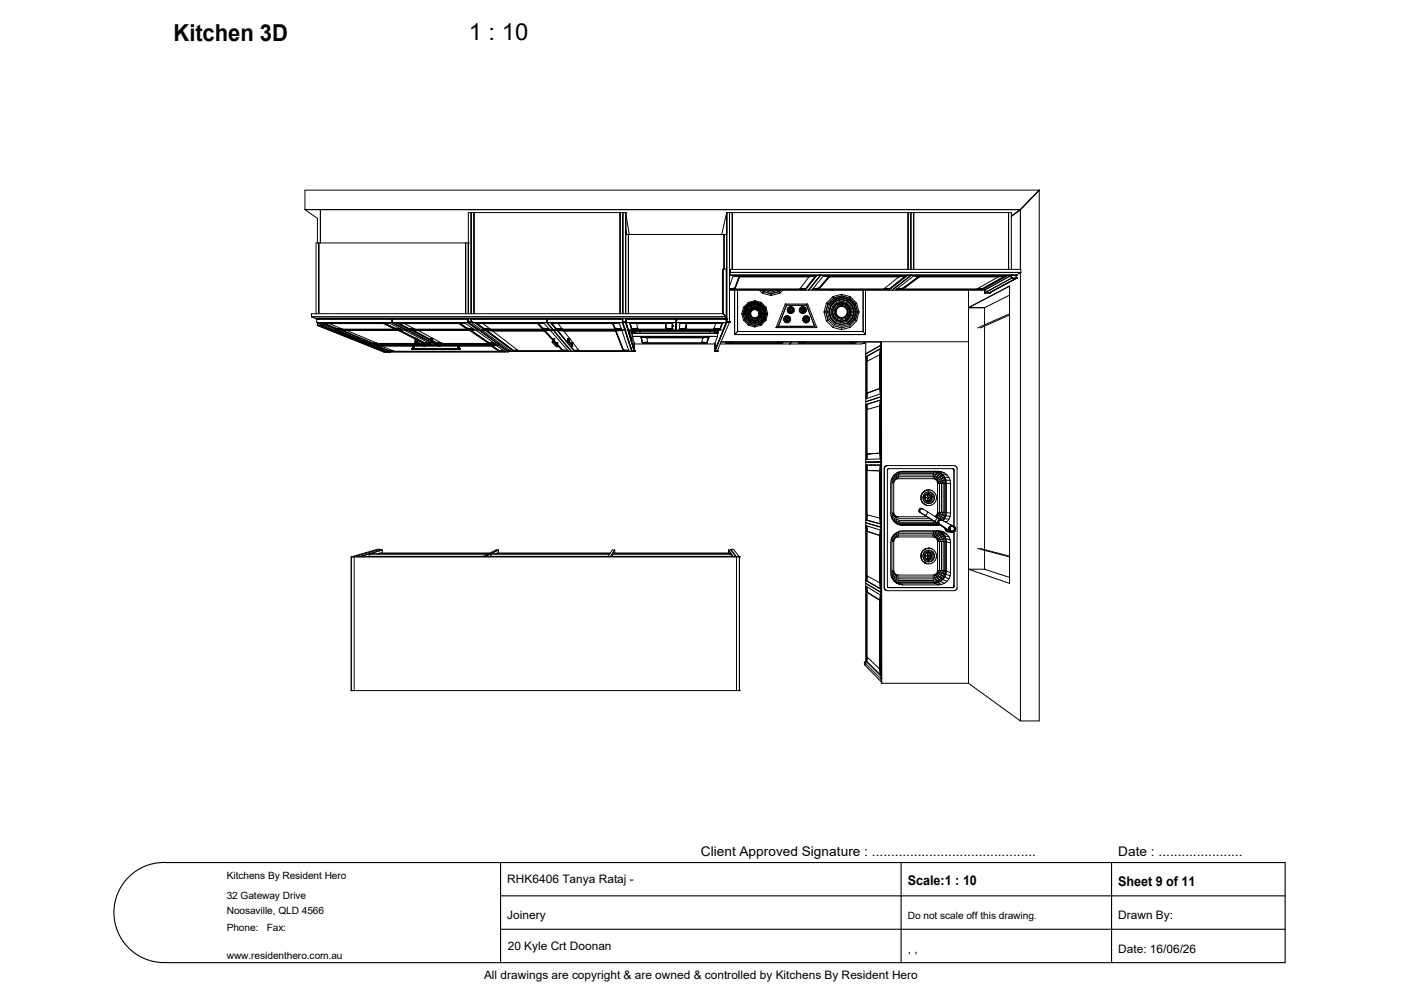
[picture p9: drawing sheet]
<svg xmlns="http://www.w3.org/2000/svg" width="420mm" height="297mm" viewBox="0 0 420 297" stroke-linecap="round" stroke-linejoin="round" font-family="sans-serif">
<defs><g id="words">
<g font-size="7">
<text x="51.9" y="12.2">Kitchen 3D</text>
<text x="140.4" y="12">1 : 10</text>
</g>
<g font-size="4">
<text x="210" y="256.5">Client Approved Signature : ...........................................</text>
<text x="335" y="256.5">Date : ......................</text>
<text x="272" y="265.3">Scale:1 : 10</text>
<text x="335" y="265.5">Sheet 9 of 11</text>
</g>
<g font-size="3.5">
<text x="152" y="264.5">RHK6406 Tanya Rataj -</text>
<text x="152" y="275.5">Joinery</text>
<text x="335" y="275.5">Drawn By:</text>
<text x="152.1" y="284.6">20 Kyle Crt Doonan</text>
<text x="272" y="285.5">, ,</text>
<text x="335" y="285.5">Date: 16/06/26</text>
<text x="145" y="293.5">All drawings are copyright &amp; are owned &amp; controlled by Kitchens By Resident Hero</text>
</g>
<g font-size="3">
<text x="67.9" y="263.5">Kitchens By Resident Hero</text>
<text x="67.9" y="269.5">32 Gateway Drive</text>
<text x="67.9" y="274">Noosaville, QLD 4566</text>
<text x="272" y="275.5">Do not scale off this drawing.</text>
<text x="67.9" y="279">Phone:</text>
<text x="79.9" y="279">Fax:</text>
<text x="67.9" y="287.5">www.residenthero.com.au</text>
</g>
</g></defs>
<path d="M150 258.5v30M269.9 258.5v30M333 258.5v30M38.5 262.9a14.9 14.9 0 0 1 11.5-4.4h335v30h-335a15 15 0 0 1-14.6-8.9 15 15 0 0 1 3.1-16.7zM150 268.5h235M150 278.5h235" fill="none" stroke="#000" stroke-width=".33"/>
<g fill="none" stroke="#000" stroke-width=".3">
<path d="M311.3 57h-219.9v5.8M311.3 57l-5.6 5.8M311.3 57v159.1h-5.6M91.4 62.8l3.7 2.6v7.4M91.4 62.8h214.3M95.5 72.8v21.2M96 62.8v10M139.5 72.8v21.2M140.3 72.8h.1M140.3 72.8h-45.6v21.2M141.1 63.7v30.3M142 63.7v30.3"/>
<path d="M185.7 63.7v30.3M186.6 63.7v30.3M187.4 63.7h.1M187.4 63.7h-47.1v30.3M187.4 63.7v30.3M187.4 68.4l.3 1.9M187.4 63.7l1.1 6.6M187.4 70.3h30.3M188.3 70.3v23.7M216.9 70.3h.1M216.9 70.3v10.3M217.7 63.7h.1"/>
<path d="M217.7 63.7h85.3v17M217.7 63.7v32.8M217.7 63.7l-1.5 6.6M218.5 63.7h.1M218.5 63.7v32.8M219.4 63.7v17M272 63.7h.1M272 63.7v17M272.9 63.7h.1M272.9 63.7v17M273.7 63.7v17M302.1 63.7v17"/>
<path d="M305.7 62.8l-2.7 2M305.7 62.8v17.9M93.3 95l1.4 .5M93.3 95h124.2M94.7 95.5h.1M94.7 95.5l.2 .1M94.9 95.6v1.1M94.9 96.7h22.5M94.9 95.6h22.5M94.9 96.7l5.4 2.2h21.4M95.1 97.5h.1M95.1 96.8v.7"/>
<path d="M95.1 97.5h1.8M95.1 97.5l20 8M95.5 95.5h.1M95.5 95.5l.2 .1M95.7 95.6h.1M95.7 95.6h43.9M95.8 95.6h.1M96 97.5h.1M96 97.1v.4M96 97.5l19.8 8M96.1 96.8l2.5 .2M96.1 96.8l5 2"/>
<path d="M96.1 96.8h20.5M96.2 97.5h.1M96.2 97.2v.3M96.2 97.5l19.8 8M96.7 96.8l4.4 1.8M98.6 96.8v.2M98.6 97l4 1.6M98.6 97h16.4M99.7 95.6h.1M100 95.6h.1M100.5 98.9l10.6 4.3M100.7 98.9l10.4 4.3h14.5"/>
<path d="M100.7 95.6h.1M101.1 98.6v.2M101.1 98.6h1.3M101.1 98.8h19.4M101.6 98.9l10.2 4.2M102.1 98.9l1.8 .1M102.1 98.4l-1 .2M102.2 98.9h.1M102.3 98.9l9.5 4M102.6 98.6l-1.5 .2M102.6 98.6h15.7M103.9 98.9v.1"/>
<path d="M103.9 99h15.5M103.9 99l9.2 3.9M115 96.8v.2M115 97l3.3 1.6M115.1 96.8l3.2 1.6M116.6 96.8l-1.6 .2M116.6 96.8l3.9 2M117.4 95.6v1.1M117.4 95.6l.2 .1M117.4 96.7l4.3 2.2M117.6 96.7h22.5M117.6 96.7l4.3 2.2h21.3"/>
<path d="M118.3 98.6h1.8M118.3 98.4v.2M118.3 98.4l1.7 .1M118.3 98.6l2.2 .2M118.8 96.8h20.4M118.8 96.8l2.4 .2M118.8 96.8l3.8 2M119.3 96.8l3.3 1.8M119.4 98.9v.1M119.4 99l5 2.6M119.6 98.9l5 2.5v.9M120.6 98.9l-1.2 .1"/>
<path d="M121 98.9l8.2 4.2M121.2 97h16.3M121.2 96.8v.2M121.2 97l3 1.6M121.7 98.8v.1M122 98.9l6.9 3.6M122.1 98.9l6.8 3.5M122.6 98.6h1.5M122.6 98.8h19.5M122.6 98.6v.2M123.1 98.9l6 3.1M123.5 98.9l1.8 .1"/>
<path d="M123.6 98.9h.1M123.6 98.9l5.5 2.9M123.9 98.4l-1.3 .2M124.2 98.6h15.7M124.2 98.6l-1.6 .2M125.3 99h15.5M125.3 98.9v.1M125.3 99l7.2 3.9M137.5 96.8v.2M137.5 97l2.4 1.6M137.6 96.8l2.3 1.6M139.2 96.8l-1.7 .2"/>
<path d="M139.2 96.8l2.9 2M139.5 95.5h.1M139.5 95.5l.1 .1M139.6 95.6h.1M139.9 98.4l1.9 .2h-1.9M139.9 98.4v.2M139.9 98.6l2.2 .2M140.1 95.6h-22.5v1.1M140.1 95.6v1.1M140.1 95.6l.2 .2M140.1 96.7l3.1 2.2M140.3 95.5h.1"/>
<path d="M140.3 95.5v1h.8M140.3 96.5h.8M140.3 96.5l12.1 8.7M140.8 98.9v.1M140.8 99l5.7 3.9M140.9 98.9l5.6 3.8M141.1 95.5h.1M141.1 96.5h.1M141.1 95.5v1M141.1 95.5l.2 .1M141.1 96.5l.1 .1M141.2 96.7h22.6"/>
<path d="M141.2 96.7l11.9 8.6h36.1M142 95.5l.1 .1M142 98.9l-1.2 .1M142.1 95.6h43.7M142.1 95.6h.1M142.2 95.6h.1M142.4 96.8h20.5M142.4 96.8l2.7 2M142.4 96.8l2.3 .2M142.5 98.9l5.9 4.2M142.7 96.8l2.4 1.8M143.2 98.6v.3"/>
<path d="M143.2 98.8h.1M143.2 98.6v.2M143.2 98.8l6.2 4.4M144.2 95.6h.1M144.3 98.9h21.4M144.3 98.9h.1M144.5 95.6h.1M144.7 97h16.4M144.7 96.8v.2M144.7 97l2.1 1.6M144.9 95.6h.1M145.1 98.6h1.7"/>
<path d="M145.1 98.8h19.6M145.1 98.6v.2M145.4 99l2.1 .2M145.4 99h19.4M145.4 99l8.4 6.2M145.7 99h.1M145.8 99l8 6M146.6 98.4l-1.5 .2M146.8 98.6h15.8M146.8 98.6l-1.7 .2M147.5 99v.2M147.5 99.2h15.6"/>
<path d="M147.5 99.2l7.8 5.9M161.1 96.8v.2M161.1 97l1.5 1.6M161.1 96.8l1.5 1.6M162.6 98.4l1.9 .2h-1.9M162.6 98.4v.2M162.6 98.6l2.1 .2M162.9 96.8l-1.8 .2M162.9 96.8l1.8 2M163.1 99.2v-.2l2.4 2.6M163.1 99.2l2.4 2.6M163.8 95.6h-22.6v1.1"/>
<path d="M163.8 95.6v1.1M163.8 95.6l.1 .1M163.8 96.7l7.4 8.6M163.9 96.7h22.6M163.9 96.7l1.9 2.2M164.8 99l-1.7 .2M164.8 99l5.5 6.2M165 96.8h20.5M165 96.8l1.7 2M165 96.8l2.2 .2M165.2 96.8l1.5 1.8M165.7 98.9h.1"/>
<path d="M165.7 98.8v.1M165.8 98.9h21.4M165.8 98.9h.1M166.7 98.6h1.7M166.7 98.8h19.5M166.7 98.6v.2M166.8 99h19.5M166.8 99l2.1 .2M166.8 99l5.2 6.2M167 99l5 6M167.2 97h16.4M167.2 96.8v.2"/>
<path d="M167.2 97l1.2 1.6M168.3 98.4l-1.6 .2M168.4 98.6h15.8M168.4 98.6l-1.7 .2M168.9 99.2h15.5M168.9 99v.2M168.9 99.2l4.6 5.9M183.6 97v-.2l.6 1.6M183.6 97l.6 1.6M184.2 98.4l1.9 .2h-1.9M184.2 98.4v.2M184.2 98.6l2 .2"/>
<path d="M184.4 99.2v-.2l2.3 5.9M184.4 99.2l2.3 5.9M185.5 96.8l-1.9 .2M185.5 96.8l.7 2M185.7 95.5h.1M185.7 95.5l.1 .1M185.8 95.6h.1M186.3 99l-1.9 .2M186.3 99l2.1 6.2M186.5 95.6h-22.6v1.1M186.5 95.6v1.1M186.5 95.6l.1 .4"/>
<path d="M186.5 96.7l2.7 8.6M186.6 96.5h.1M186.6 96.5h.8M186.6 95.5v1M186.6 96.5l2.7 8.7M186.7 97.4h.1M186.7 97.4v.1M186.9 97.9h.1M187.2 98.9h.1M187.2 98.5v.4M187.4 95.5h.1M187.4 96.5h.1"/>
<path d="M187.4 95.5v1M187.4 95.5l.2 .7M187.4 96.5l2.6 8.7M187.6 96.7h14.9l-.2 2.2h-14zM187.6 96.7v.5M188.3 95.5h.1M188.3 95.5v.1M188.3 95.6h28.5M188.3 95.6h.1M188.5 95.6h.1M188.6 98.9l.1 1.8M188.7 96.8h12.7"/>
<path d="M188.7 96.8l.5 2M188.7 96.8l2 .2M188.7 96.8h.1M188.7 96.8l.5 1.8M188.8 97.2l.1 .3M188.9 97.7h.1M188.9 97.8h.1M189.2 98.6h1.9M189.2 98.8h12.2M189.2 98.6v.2M189.3 98.9v4M189.4 99.3l-.1-.2h25.8l-.1 .2"/>
<path d="M189.4 99.3v.4M189.4 99.3h25.6M189.4 100v.2M189.4 100h.1M190 98.9v.9M190 99.7h-.7l.1 .3M190 99.8l.1 .1M190 99.7l.1 .2M190.1 99.3h.1M190.1 99.1v.8M190.2 99.7h.1M190.2 99.3v.4"/>
<path d="M190.2 99.7l.1 .1M190.7 97h8.7M190.7 96.8v.2M190.7 97l.4 1.6M191 98.4l-1.8 .2M191.1 98.6h8.4M191.1 98.6l-1.9 .2M191.7 99.3v.2M191.8 99.3v.2M199.4 97h.1M199.4 96.8v.2M199.4 97l.1 1.6"/>
<path d="M199.4 97l.1 1.4M199.5 98.4h.1M199.5 98.6h1.9M199.5 98.4v.2M199.5 98.4l1.9 .2M199.5 98.6l1.9 .2M201.4 98.6h.1M201.4 98.6v.2M201.4 98.3h.1M201.4 97.7h.1M201.4 97.8h.1M201.4 96.8h.1"/>
<path d="M201.4 96.8l-2 .2M201.4 96.8v1.8M201.4 96.8v2M202.4 98.3h.2M202.4 97.7h.2M202.4 97.8h.2M202.5 96.7v-1.1h-14.9v1.5M202.5 96.5h.2M202.5 96.6h.2M202.5 95.7h.2M202.5 95.8h.2M202.5 95.9h.2"/>
<path d="M202.5 97.9v1M202.7 95.7h.1M202.7 95.8h.1M202.7 95.9h.1M202.7 95.6v1.1h14.8M202.7 95.6h14.8v1.1M202.7 95.6l-.2 3.3M203.5 98.8h.1M203.5 98.8h12.2M203.7 96.8h12.8M203.7 96.8l-.2 2M203.7 96.8l2 .2"/>
<path d="M205.4 98.4h.1M205.4 98.4l-1.9 .2h2M205.4 98.6h8.4M205.4 98.6l-1.9 .2M205.4 98.4v.2M205.5 98.3h.1M205.5 97.8h.1M205.5 97.7h.1M205.6 97h.1M205.6 97l-.2 1.4M205.7 97h8.7M205.7 97l-.3 1.6"/>
<path d="M205.7 96.8v.2M212.5 99.3v.2M212.6 99.3v.2M212.7 99.3v.2M213.8 98.6h1.9M213.8 98.6l1.9 .2M213.9 98.4l1.8 .2M214.1 99.5v.4M214.1 99.7h.1M214.1 99.5h-23.8v.4M214.1 99.3v.6M214.3 99.3v.6"/>
<path d="M214.3 99.9h.1M214.3 99.8v.1M214.4 99.7h.1M214.4 99.7h.7M214.4 96.8v.2M214.4 98.9l-.1 1M214.4 97l-.6 1.6M214.4 99.8l-.1 .1M215 100h.1M215 99.3h.1M215 100v.1M215 99.3v.4"/>
<path d="M215.1 98.9v.9M215.1 99.8l-.1 .2M215.7 98.6v.2M216.3 96.8h.1M216.3 96.8l-.6 1.8M216.5 96.8l-.8 2M216.5 96.8l-2.1 .2M216.5 95.6h.1M216.6 94h-123.3v1M216.6 80.6l-.2 .8v12.6M216.6 80.6h.9v14.4M216.6 80.6v13.4"/>
<path d="M216.6 94l.9 1M216.8 95.6h.1M216.9 95.5h.1M216.9 95.5l-.1 .1M217.3 95.5h.1M217.5 96.7l-.9 2.2h-14.1M217.5 95l-.2 .5M217.7 95.5h.1M217.7 96.5h.1M217.7 95.5h-123M217.7 96.5h.8M217.7 95.5l-.2 .5"/>
<path d="M217.7 96.5l-3.5 8.7M217.7 96.5l-3.5 8.6M218.5 81.4h.1M218.5 81.3h.1M218.5 96.5h.1M218.5 96.5l-2.5 5.9M218.6 82.5l-.1 .4M218.6 82.4v.1M218.6 82.5h27.1M218.8 80.7v1M218.8 80.7l-.3 .8M218.8 81.7l-.3 .7h86l1.2-.7"/>
<path d="M218.8 80.7h87v1M218.8 81.7h87M219.6 82.7l1.9 .2M219.6 82.7l-1.1 3.1M219.6 82.7h25M220.1 87v13.3M220.1 86.4v.2M220.1 86.4l-1.6 .2h22.8M220.1 86.6l-1.6 .2h22.8M220.9 87v12.4M220.9 99.4l-.8 .9M220.9 99.4h37.7"/>
<path d="M221.4 82.7h.1M221.5 82.7v.2M221.5 82.7l-1.4 3.7M221.5 82.9l-1.4 3.7M221.5 82.9h20.9M222.2 94l.6 2M222.6 94h-.4M222.6 94l.5 1.8M222.8 92.1l.3 .1M222.8 92.1l-.6 1.9M222.8 96l1.4 1.4M223 94h.1"/>
<path d="M223 94a3.2 3.2 0 0 0 4.7 2.8M223.1 92.2l-.5 1.8M223.1 95.8l-.3 .2M223.1 95.8l1.3 1.3M223.3 94h.1M223.3 94l.4 1.4M223.4 92.4h.1M223.4 92.4l-.4 1.6M223.4 94l.4 1.4M223.7 95.4h.1M223.7 92.6h.1M223.7 92.6l-.4 1.4"/>
<path d="M223.7 95.4l1 1.1M223.8 92.6l-.4 1.4M223.8 95.4h-.1M223.8 95.4l1 1M224 94h.1M224 94l.3 1.1M224.1 94l.3 1M224.2 90.6l-1.4 1.5M224.2 90.6l.2 .3M224.2 97.4l1.9 .6M224.3 95.1h.1M224.3 93h.1"/>
<path d="M224.3 93l-.3 1M224.3 95.1l.8 .8M224.4 90.9l-1.3 1.3M224.4 97.1l1.7 .5M224.4 97.1l-.2 .3M224.4 93l-.3 1M224.4 95l-.1 .1M224.4 95l.7 .8M224.5 91.3h.1M224.5 91.3l-1.1 1.1M224.7 94h.2M224.7 91.6h.1"/>
<path d="M224.7 91.6l-1 1M224.7 94l.2 .7M224.7 96.5l1.4 .4M224.8 91.6l-1 1M224.8 96.4l-.1 .1M224.8 96.4l1.3 .4M224.9 94l.1 .7M224.9 93.3l-.2 .7M224.9 93.3l.1 .1M224.9 94.7l.5 .6M225 93.4l-.1 .6M225 94.7h-.1"/>
<path d="M225 94.7l.5 .4M225.1 92.2l-.8 .8M225.1 92.2h.1M225.1 95.9l1 .3M225.1 92.2l-.7 .8M225.1 95.8v.1M225.1 95.8l1 .3M225.4 92.8l-.5 .5M225.4 92.8l.1 .1M225.4 95.3l.7 .1M225.5 92.9l-.5 .5M225.5 95.1l-.1 .2"/>
<path d="M225.5 95.1l.6 .2M226.1 90.1l-1.9 .5M226.1 90.5l-1.7 .4M226.1 90.8l-1.6 .5M226.1 90.1v.4M226.1 90.8h.1M226.1 91.2v.1M226.1 91.9v.1M226.1 92.6v.1M226.1 95.3v.1M226.1 96.1v.1M226.1 96.8v.1"/>
<path d="M226.1 97.6v.4M226.1 90.1l1.9 .5M226.1 90.5l1.8 .4M226.1 90.8l1.6 .5M226.1 91.2l1.4 .4M226.1 91.2l-1.4 .4M226.1 91.3l1.4 .3M226.1 91.3l-1.3 .3M226.1 91.9l1 .3M226.1 91.9l-1 .3M226.1 92l1 .2M226.1 92l-1 .2"/>
<path d="M226.1 92.6l.7 .2M226.1 92.6l-.7 .2M226.1 92.7l.6 .2M226.1 92.7l-.6 .2M226.7 92.9l.5 .5M226.7 95.1l-.6 .2M226.7 95.1l.1 .2M226.8 92.8l-.1 .1M226.8 92.8l.5 .5M226.8 95.3l-.7 .1M227 92.5h.1M227 92.5l-.9-.3-.9 .3-.6 .6"/>
<path d="M227 92.5l.6 .6M227.1 92.2l.8 .8M227.1 95.8l-1 .3M227.1 95.8v.1M227.1 92.2h.1M227.1 95.9l-1 .3M227.2 93.4l.2 .6M227.2 94.7l-.5 .4M227.2 94.7h.1M227.3 93.3l.2 .7M227.3 93.3l-.1 .1M227.3 94.7l-.5 .6"/>
<path d="M227.4 94h.1M227.4 94l-.2 .7M227.5 87l.9 .9M227.5 91.6l1 1M227.5 96.4l-1.4 .4M227.5 96.4v.1M227.5 91.6h.1M227.5 94l-.2 .7M227.5 96.5l-1.4 .4M227.6 93.2a1.69 1.69 0 0 0-2.6-.5 1.69 1.69 0 0 0 0 2.6 1.69 1.69 0 0 0 2.6-.4M227.6 93.2l.2 .8-.2 .9M227.6 93.1h.1"/>
<path d="M227.6 93.1l.3 .9M227.7 91.3h.1M227.7 96.8h.1M227.7 91.3l1.1 1.1M227.9 90.9h.1M227.9 94h.1M227.9 90.9l1.3 1.3M227.9 93l.2 1M227.9 95l-.8 .8M227.9 95v.1M227.9 94l-.3 .9M227.9 97.1l-1.8 .5"/>
<path d="M227.9 97.1l.1 .3M227.9 93h.1M227.9 93l.3 1M227.9 95.1l-.8 .8M228 90.6l-.1 .3M228 90.6l1.5 1.5M228 97.4l-1.9 .6M228.1 94h.1M228.1 94l-.2 1M228.2 87l.4 .4M228.2 94l-.3 1.1M228.4 87.9l2.6 .7"/>
<path d="M228.5 92.6l.3 1.4M228.5 95.4h.1M228.5 95.4l-1 1M228.5 92.6h.1M228.5 92.6l.4 1.4M228.5 95.4l-1 1.1M228.6 87.4l-.2 .5M228.6 87.4l2.4 .6M228.8 94h.1M228.8 94l-.3 1.4M228.8 92.4h.1M228.8 95.6h.1"/>
<path d="M228.8 95.6l-1.1 1.2M228.8 87h.1M228.8 92.4l.5 1.6M228.9 87l2.1 .6 2.1-.6M228.9 94l-.4 1.4M229.2 92.2h.1M229.2 95.8l-1.3 1.3M229.2 92.2l.4 1.8M229.2 95.8l.3 .2M229.3 94h.1M229.3 94l-.5 1.6M229.5 96l-1.5 1.4"/>
<path d="M229.5 92.1l-.3 .1M229.5 92.1l.5 1.9M229.6 94h.1M229.6 94h.4M229.6 94l-.4 1.8M230 94l-.5 2M230.5 87l.5 .1M231 87v.1M231 88v.6M231.5 87l-.5 .1M232.5 98.2h12.2M233.1 87h.1"/>
<path d="M233.2 97.8h10.8M233.2 97.8l-.7 .4M233.4 87.4l-2.4 .6M233.4 87.4l.2 .5M233.6 87.9l-2.6 .7M233.8 87l-.4 .4M234.5 87l-.9 .9M234.8 95.4l.4 .1M234.8 95.4v.6M234.8 96l.2 .4M235 94.9l.4 .3M235 94.9l-.2 .5"/>
<path d="M235 96.4l.5 .3M235.2 95.8l-.4 .2M235.2 95.5h.1M235.2 95.8h.1M235.2 91.1l.4 .4M235.2 91.1h6.7M235.2 91.1l-2.7 7.1M235.2 95.8l.2 .3M235.2 95.5v.3M235.4 95.2h.1M235.4 96.1l.3 .1M235.4 96.1l-.4 .3"/>
<path d="M235.4 96.1h.1M235.4 95.2l-.2 .3M235.5 96.7h.6M235.5 94.6l.2 .4M235.5 94.6l-.5 .3M235.5 94.6h.6M235.6 91.5h6M235.6 91.5l-2.4 6.3M235.6 96.2l.1 .1M235.7 95l-.3 .2M235.7 95l.3 .1M235.7 95v1.3"/>
<path d="M235.7 96.3l-.2 .4M235.7 96.2h.3M235.7 95h.1M235.7 95.1h.1M235.7 95.1v1.1h.3M235.9 92.6l.4 .1M235.9 92.6v.6M235.9 93.2l.2 .5M236 96.2l.1 .5M236 95v.1M236 95.1v1.1M236 96.2h-.1"/>
<path d="M236 95.1l.4 .4M236.1 94.6l.4 .3M236.1 94.6l-.1 .4M236.1 92.2l.3 .3M236.1 92.2l-.2 .4M236.1 93.7l.5 .3M236.2 96.1h.1M236.2 96.1l-.2 .1M236.2 96.1l.3 .3M236.3 95.2h.1M236.3 96.1h.1M236.3 96.1l-.3 .1"/>
<path d="M236.3 93.1l-.4 .1M236.3 92.7v.4M236.3 92.7h.1M236.3 93.1l.2 .2M236.3 93.1h.1M236.4 95.8l.4 .2M236.4 95.5h.1M236.4 95.5l-.1 .6M236.5 92.5h.1M236.5 93.3h.1M236.5 92.5l-.2 .2M236.5 93.3l.2 .2"/>
<path d="M236.5 93.3l-.4 .4M236.5 94.9l.3 .5M236.5 94.9l-.2 .3M236.5 96.4l-.4 .3M236.6 94h.6M236.6 91.9l.1 .4M236.6 91.9h.6M236.6 91.9l-.5 .3M236.7 93.5h.1M236.7 92.3h.1M236.7 93.5h.3M236.7 93.5l-.1 .5"/>
<path d="M236.7 92.3l-.2 .2M236.7 93.5h.4M236.8 92.3h.1M236.8 92.3v1.1h.3M236.8 92.3v.1M236.8 92.3h.3v1.1M236.8 95.4v.6M236.8 95.4l-.4 .1M236.8 96l-.3 .4M237.1 93.5h.1M237.1 93.4h-.1M237.1 93.5l.1 .5"/>
<path d="M237.2 91.9l-.1 .4 .2 .2M237.2 91.9l.4 .3M237.3 93.3l.3 .4M237.3 92.5h.1M237.3 93.3h.1M237.3 92.5l.2 .2M237.3 93.3l-.2 .2M237.5 92.7h.1M237.5 93.1h.1M237.5 92.7v.4M237.5 93.1l-.2 .2M237.5 93.1l.4 .1"/>
<path d="M237.6 92.2l.3 .4M237.6 92.2l-.3 .3M237.6 93.7l-.4 .3M237.9 92.6l-.4 .1M237.9 92.6v.6M237.9 93.2l-.3 .5M239.5 92.6l.4 .1M239.5 92.6v.6M239.5 93.2l.2 .5M239.7 92.2l.4 .3M239.7 92.2l-.2 .4M239.7 93.7l.5 .2"/>
<path d="M239.8 86.4l1.5 .2M239.9 93.1h.1M239.9 93.1l-.4 .1M239.9 92.7v.4M239.9 92.7h.1M239.9 93.1l.2 .2M240.1 92.5h.1M240.1 93.3l-.4 .4M240.1 93.3l.3 .2M240.1 93.3h.1M240.2 91.9h.6M240.2 91.9l.2 .4"/>
<path d="M240.2 91.9l-.5 .3M240.2 93.9h.6M240.4 92.3h.1M240.4 93.5h.1M240.4 92.3h.3M240.4 92.3l-.5 .4M240.4 93.5l-.2 .4M240.4 92.3v1.1h.3M240.5 95.4l.4 .1M240.5 95.4v.6M240.5 96l.3 .5M240.7 92.3h.1"/>
<path d="M240.7 92.3v1.1M240.7 92.3l.2 .1M240.7 93.4l.1 .5M240.8 91.9l-.1 .4M240.8 91.9l.4 .3M240.8 94.9l-.3 .5M240.8 94.9l.3 .3M240.8 96.5l.4 .2M240.9 92.4h.1M240.9 93.3h.1M240.9 95.5h.1M240.9 95.8h.1"/>
<path d="M240.9 93.3l-.5 .2M240.9 92.4l.2 .3M240.9 93.3l.3 .4M240.9 95.8l.2 .3M240.9 95.8l-.4 .2M240.9 95.5v.3M241.1 96.1h.1M241.1 95.2h.1M241.1 93.1l.4 .1M241.1 96.1l.3 .2M241.1 96.1l-.3 .4M241.1 92.7h.1"/>
<path d="M241.1 92.7l-.2 .6M241.2 96.7h.6M241.2 94.7h.6M241.2 94.7l.2 .4M241.2 94.7l-.4 .2M241.2 92.2l.3 .4M241.2 92.2l-.3 .2M241.2 93.7l-.4 .2M241.3 86.6v.2M241.3 96.3h.1M241.4 96.3h.1M241.4 95.1h.1"/>
<path d="M241.4 96.3h.3M241.4 95.1l-.5 .4M241.4 95.1v1.1M241.4 96.3l-.2 .4M241.4 96.2h.3M241.4 95.1h.3v1.1M241.4 96.2h.1M241.5 92.6v.6M241.5 92.6l-.4 .1M241.5 93.2l-.3 .5M241.6 91.5l2.4 6.3M241.6 96.2h.1"/>
<path d="M241.7 96.3l.1 .4M241.7 95.1h.1M241.7 96.2h-.1M241.7 95.1l.3 .1M241.8 94.7l.5 .2M241.8 94.7l-.1 .4M241.9 91.1l-.3 .4M241.9 91.1l2.8 7.1M242 95.2h.1M242 96.1h.1M242 95.2l.1 .3M242 96.1l-.3 .2"/>
<path d="M242 96.1l.3 .4M242.1 95.5h.1M242.1 95.8l-.1 .3M242.1 95.5v.4M242.1 95.9l.4 .1M242.3 86.8v.2M242.3 94.9l-.3 .3M242.3 94.9l.2 .5M242.3 96.5l-.5 .2M242.4 82.9l-2.8 3.7 1.7 .2M242.5 82.7l-.1 .2M242.5 95.4l-.4 .1"/>
<path d="M242.5 96l-.2 .5M242.5 95.4v.6M243.3 86.8h23.1M244 97.8l.7 .4M244.3 82.7l-3 3.9M244.4 82.7h-.1M244.6 82.7l-2.2 .2M244.6 82.7l-3.3 4.1M245.3 86.4l-1.8 .2h22.9M245.3 86.4v.2M245.3 86.6l-2 .2M245.7 82.4v.1"/>
<path d="M245.7 82.5l-3.5 4.5h-23.7M245.8 82.5h27M245.8 82.4v.1M245.8 82.5l-3.5 4.5M246.7 82.7h24.9M246.7 82.7l1.8 .2M246.7 82.7l-3.4 4.1M246.9 93.5l.7 2.7M247.4 93.5h-.5M247.4 93.5l.6 2.4M247.6 90.9l.4 .2M247.6 90.9l-.7 2.6"/>
<path d="M247.6 96.2l1.9 1.9M248 91.1l-.6 2.4M248 95.9l-.4 .3M248 95.9l1.8 1.7M248.3 93.5l.5 1.9M248.4 82.7h.1M248.5 93.5h-.2M248.5 93.5l.4 1.8M248.5 82.9h20.8M248.5 82.7v.2M248.5 82.7l-3.2 3.7M248.5 82.9l-3.2 3.7"/>
<path d="M248.8 91.6h.1M248.8 91.6l-.5 1.9M248.8 95.4l1.4 1.4M248.9 91.6l-.4 1.9M248.9 95.3l-.1 .1M248.9 95.3l1.4 1.4M249 87l.3 .1M249.3 93.5l.3 1.4M249.3 87v.1M249.4 93.5h-.1M249.4 93.5l.4 1.4M249.5 88.9l-1.9 2"/>
<path d="M249.5 88.9l.3 .4M249.5 98.1l2.6 .7M249.6 92.1l-.3 1.4M249.6 92.1h.2M249.6 94.9l1.1 1.1M249.7 87l-.4 .1M249.8 89.3l-1.8 1.8M249.8 97.6l2.3 .7M249.8 97.6l-.3 .5M249.8 92.1l-.4 1.4M249.8 94.9h-.2M249.8 94.9l1 1"/>
<path d="M250 89.8a4.3 4.3 0 0 0-1.6 5.8 4.3 4.3 0 0 0 5.8 1.6M250 89.8h.1M250.2 90.2l.1 .1M250.2 90.2l-1.4 1.4M250.2 93.5l.3 1M250.2 96.8l1.9 .5M250.3 90.3l-1.4 1.3M250.3 96.7l-.1 .1M250.3 96.7l1.8 .5M250.4 93.5h-.2M250.4 93.5l.3 .9M250.5 92.5l-.3 1"/>
<path d="M250.5 92.5l.2 .1M250.5 94.5l.7 .7M250.7 92.6l-.3 .9M250.7 94.4l-.2 .1M250.7 94.4l.6 .6M250.7 91l-1.1 1.1M250.7 91l.1 .1M250.7 96l1.4 .4M250.8 91.1l-1 1M250.8 95.9l-.1 .1M250.8 95.9l1.3 .4M250.9 91.4h.1"/>
<path d="M251.2 91.8l-.7 .7M251.2 91.8l.1 .2M251.2 95.2l.9 .2M251.3 92l-.6 .6M251.3 95l-.1 .2M251.3 95l.8 .2M252.1 88.2l-2.6 .7M252.1 88.2v.5M252.1 88.2l2.6 .7M252.1 91.1h.1M252.1 88.7l-2.3 .6M252.1 89.2h.1"/>
<path d="M252.1 89.7v.1M252.1 90.6v.1M252.1 91.6v.2M252.1 95.2v.2M252.1 96.3v.1M252.1 97.2v.1M252.1 88.7l2.4 .6M252.1 89.2l-2.1 .6M252.1 89.7l-1.9 .5M252.1 89.8l-1.8 .5M252.1 90.6l1.4 .4M252.1 90.6l-1.4 .4"/>
<path d="M252.1 90.7l1.4 .4M252.1 90.7l-1.3 .4M252.1 91.1l1.2 .3M252.1 91.1l-1.2 .3M252.1 91.6l1 .2M252.1 91.6l-.9 .2M252.1 89.2l2.1 .6M252.1 89.7l1.9 .5M252.1 89.8l1.9 .5M252.1 91.8l.9 .2M252.1 91.8l-.8 .2M252.1 98.3v.5"/>
<path d="M253 92l.6 .6M253 95l-.9 .2M253 95l.1 .2M253.1 91.8l.6 .7M253.1 91.8l-.1 .2M253.1 95.2l-1 .2M253.3 91.4h.1M253.3 91.4l.9 .9 .3 1.2M253.5 91.1l1 1M253.5 95.9l-1.4 .4M253.5 95.9v.1M253.5 91l1.1 1.1"/>
<path d="M253.5 91v.1M253.5 96l-1.4 .4M253.6 92.6h.1M253.6 92.6l.2 .9M253.6 94.4l.1 .1M253.6 94.4l-.6 .6M253.7 92.5l.3 1M253.7 92.5l-.1 .1M253.7 94.5l-.6 .7M253.8 93.5h.2M253.8 93.5l-.2 .9M254 90.3l1.3 1.3"/>
<path d="M254 96.7v.1M254 96.7l-1.9 .5M254 90.2v.1M254 90.2l1.4 1.4M254 93.5l-.3 1M254 96.8l-1.9 .5M254.2 94.7h.1M254.2 94.7l-.9 .9M254.2 89.8h.1M254.2 97.2h.1M254.2 89.8l1.6 1.5M254.5 92.1l.3 1.4"/>
<path d="M254.5 94.9l-1 1M254.5 94.9h.1M254.5 93.5h.1M254.5 89.3l1.7 1.8M254.5 93.5l-.3 1.2M254.5 97.6l-2.4 .7M254.5 97.6l.2 .5M254.6 92.1h-.1M254.6 92.1l.3 1.4M254.6 94.9l-1.1 1.1M254.7 88.9l-.2 .4M254.7 88.9l1.9 2"/>
<path d="M254.7 98.1l-2.6 .7M254.8 93.5l-.3 1.4M254.8 93.5h.1M254.9 93.5h.1M254.9 93.5l-.3 1.4M255.3 95.3h.1M255.3 91.6l.5 1.9M255.3 95.3l.1 .1M255.3 95.3l-1.3 1.4M255.4 91.6h-.1M255.4 91.6l.5 1.9M255.4 95.4l-1.4 1.4"/>
<path d="M255.8 93.5h.1M255.8 93.5l-.5 1.8M255.8 91.3v.1M255.8 91.3l.6 2.2M255.8 95.6l-1.6 1.6M255.8 95.6v.1M255.9 93.5l-.5 1.9M256.2 91.1l.7 2.4M256.2 95.9l.4 .3M256.2 95.9l-1.7 1.7M256.4 93.5l-.6 2.1M256.4 93.5h.1"/>
<path d="M256.6 90.9l-.4 .2M256.6 90.9l.7 2.6M256.6 96.2l-1.9 1.9M256.9 93.5h.4M256.9 93.5l-.7 2.4M257.3 93.5l-.7 2.7M258.6 87v12.4M258.6 99.4l.7 .9M259.3 87v13.3M265.1 86.4l1.3 .2M266.4 86.6v.2M267.3 86.9v.1"/>
<path d="M268.4 86.8h25.8M269.3 82.9l-4.5 3.7 1.6 .2M269.4 82.7l-.1 .2M270.5 86.4l-1.8 .2h25.5M270.5 86.6l-2.1 .2M270.5 86.4v.2M271.3 82.7l-4.9 3.9M271.6 82.7l-5.2 4.1M271.6 82.7l-2.3 .2M272.8 82.5l-5.6 4.5h-24.9M272.8 82.4v.1M272.9 82.5h30"/>
<path d="M272.9 82.4v.1M272.9 82.5l-5.6 4.5M273.8 82.7h27.8M273.8 82.7l1.6 .2M273.8 82.7l-5.4 4.1M275.4 82.7h.1M275.4 82.9h23.7M275.4 82.7v.2M275.4 82.7l-4.9 3.7M275.4 82.9l-4.9 3.7M290.1 87v117.8M293 86.4l1.2 .2"/>
<path d="M294.2 86.6v.2M294.9 92.2h-4.8l12.3-6.5v89.1l-12.3-4.2h4.8M294.9 92.2v5.2M294.9 97.7v67M295 87.7h.1M295 86.9h.1M295 87.7h1.4M295 86.9v.8M296.4 87.7h.1M299.1 82.9l-6.4 3.7 1.5 .2M299.2 82.7l-.1 .2M301.2 82.7l-7 3.9"/>
<path d="M301.6 82.7l-2.5 .2M301.6 82.7l-7.4 4.1M302.4 88.5l-7.5 3.7M302.4 94.4l-8.7 3.9M302.4 94l-9.5 4.3M302.9 82.5l-8 4.5h-27.6M302.9 82.4v.2M302.9 82.5h.1M303 82.5h.1M303 83.4h.1M303 82.5v.9M303 82.5h1.5"/>
<path d="M303 83.4h1.5M303 83.4l-8 4.3M304.5 82.5h.1M304.5 83.4h.1M304.5 83.4l-8.1 4.3M304.5 82.5v.9M305.7 81.7v134.4M305.8 81.7h-.1M111.1 103.2v.3M111.1 103.5h15.1M111.1 103.5l5 2h36.1M111.8 102.9v.2"/>
<path d="M111.8 102.9h1.2M111.8 103.1h13.6M112.2 103.5l2 .2M112.2 103.5l4.5 1.9M112.2 103.5h14.2M112.7 103.5l4 1.7M112.7 102.8l-.9 .1M113.1 102.9h12M113.1 102.9l-1.3 .2M114.2 103.5v.2M114.2 103.7l3.8 1.6M115.1 105.5h.1"/>
<path d="M115.1 105.5h1.6M115.8 105.5h.1M116 105.5h.1M116.6 105.5h.1M116.7 105.5h.1M116.7 105.2v.2M116.7 105.2h1.1M116.7 105.4h34.6M117.6 105.1l-.9 .1M118 105.3l-1.3 .1M118 105.3h31.5M123.3 104.7h14.6"/>
<path d="M123.3 104.7h14.5M123.6 103.6h.1M123.6 103.6v.8M123.7 103.6h.1M123.7 103.6l-9.5 .1M123.7 103.6v.8M123.8 103.6h.1M123.8 103.6v.8M123.8 103.6h-.1M123.8 103.6l2.8 .1M123.9 103.6h.1M123.9 103.6v.8"/>
<path d="M124.3 102.5h.5M124.3 102.5l2.5 1.3h.5M124.4 101.4h.1M124.4 101.6h.1M124.4 101.4v.9M124.5 101.4h.3M124.5 101.4h.1M124.5 101.4v.9M124.7 101.4v.9M124.7 101.4h.1M124.8 102.3h.1M124.8 101.4v.9"/>
<path d="M124.8 102.3v.2M124.8 102.3h-.5v.2M124.8 102.3l2.5 1.2v.3M124.8 101.8l2 1zM124.8 101.5l2.2 1.2M124.8 102.5l2.5 1.3M126.2 102.9h.6M126.5 103.1h.3M126.7 103.2h.1M126.8 102.7v.5M126.9 102.7h.1M126.9 102.7v.6"/>
<path d="M127 102.7h.1M127 102.7v.6M127.1 102.7h.1M127.1 102.7v.7M127.1 102.7l.1 .7M127.2 102.7h-.4v.5M127.2 102.9h1.5M127.2 103.1h2M127.2 103.2h2.9M127.2 102.7l1.5 .1M127.2 103l2 .1M127.3 103.5h3.5"/>
<path d="M127.3 103.7h3.9M127.3 103.5h3.6M128.9 102.5h.6M128.9 102.5l2.4 1.3h.6M129.1 101.4h.1M129.1 101.4v.9M129.1 101.4h.3M129.2 101.4h.1M129.2 101.4v.9M129.3 101.4h.1M129.3 101.4v.9M129.4 101.4h.1"/>
<path d="M129.4 101.4v.9M129.5 102l1.5 .9M129.5 102.3l2.4 1.2v.3M129.5 102.3h-.6v.2M129.5 102.3v.2M129.5 102.5l2.4 1.3M131 102.9h.3M131 102.9l.1 .2h.2M131.2 103.2h.1M131.3 102.7h.1M131.3 102.7v.5M131.3 102.8l-.3 .1"/>
<path d="M131.4 102.7h.3M131.4 102.7h.1M131.4 102.7v.6M131.5 102.7h.1M131.5 102.7v.6M131.6 102.7h.1M131.6 102.7v.7M131.6 102.7l.1 .7M131.7 102.9h.6M131.7 103.1h16.7M131.7 103.2h17.7M131.8 103.5h17.6"/>
<path d="M131.9 103.5h16.7M132.1 102.8h-.4M132.5 102.9l-.8 .1M137.2 103.6h.1M137.2 103.6v.8M137.3 103.6h.1M137.3 103.6v.8M137.3 103.6l-5.4 .1M137.4 103.6v.8M137.4 103.6h-.1M137.4 103.6h.1M137.5 103.6h.1"/>
<path d="M137.5 103.6l9.6 .1M137.5 103.6v.8M137.6 103.6h.1M137.6 103.6v.8M137.8 104.4h-14.5v.3M137.8 104.4v.3M137.8 104.7h.1M137.8 104.4l.1 .3M146.5 102.7v.2M146.5 102.7l1.6 .2M146.5 102.9l1.9 .2M147.1 103.5v.2"/>
<path d="M147.1 103.7l2.4 1.6M147.2 103.5l2.3 1.6M148.1 102.9h-15.6M148.6 103.5l-1.5 .2M148.6 103.5l2.7 1.9M149.4 103v.2M149.4 103.2h.1M149.4 103.1v.4M149.4 103.5l2.8 2M149.5 105.2h1.5M149.5 105.1v.2M149.5 105.1l1.5 .1"/>
<path d="M149.5 105.3l1.8 .1M152.2 105.1v.4M152.4 105.2h.1M152.4 105.2h.6M153.8 105.2h16.5M153.8 105v.2M153.8 105h1.4M155 104.9l-1.2 .1M155.3 105.1l-1.5 .1M155.3 105.1h13.2M165.4 102.7h.6M165.4 102.7v-.3h.6l1.1 1.2v.3"/>
<path d="M165.4 102.7l1.2 1.2h.5M165.5 101.6v.8M165.5 101.6h.4M165.7 101.6h.1M165.7 101.6v.8M165.8 101.6v.8M165.9 101.6h.1M165.9 101.6v.8M165.9 101.6l.1 1.1M165.9 102.3l.7 .7M165.9 102.1l.7 .7M166 102.7l1.1 1.2"/>
<path d="M166.6 102.8h.1M166.6 102.8h.4v.7l1.5 1.6M166.6 102.8v.3M166.7 102.8h.1M166.7 102.8v.4M166.8 102.8h.1M166.8 102.8v.5M166.9 102.8h.1M166.9 102.8v.6M166.9 102.8v.7M167 103.3l1.5 1.6M168.5 104.9l1.6 .1h-1.6"/>
<path d="M168.5 104.9v.2M168.5 105.1l1.8 .1M170.1 101.6h.1M170.1 101.6v.8M170.2 101.6v.8M170.3 101.6h.1M170.3 101.6v.8M170.4 101.6h.1M170.4 101.6v.8M170.5 101.6h-.4v.8M170.5 101.6v1.1M170.5 102.7h-.5v-.3h.5l1 1.5"/>
<path d="M170.5 102.7l1 1.2M171 103.9h.5M171.1 102.8h.1M171.1 102.8v.3M171.1 102.8h.3M171.1 105.2v.1M171.2 102.8h.1M171.2 102.8v.4M171.2 102.8v.5M171.3 102.8h.1M171.3 102.8l.1 .6M171.4 102.8h.1"/>
<path d="M171.4 102.8v.7M172 105.2h16.4M172 105h1.4M172 105v.2M173.3 104.9l-1.3 .1M173.5 105.1h13.2M173.5 105.1l-1.5 .1M186.7 104.9l1.6 .1h-1.6M186.7 104.9v.2M186.7 105.1l1.7 .1M187.7 100.4h.1M187.7 100.4l.1 .1"/>
<path d="M187.7 100.5h.1M187.8 100.5h-.1M188.3 102.4h.1M188.4 105.2h.1M188.9 104.1h.1M188.9 101.4h.4M188.9 104.1v.1M188.9 104.2h.1M188.9 104.4h.2M189 102h.3M189.1 102.3h.2M189.2 104.9v.4"/>
<path d="M189.3 105.2h.1M189.3 105.2h.7M189.4 100.8l.7 2.3h24l.9-2.3M189.4 100.8v-.9h25.6v.9M189.4 100.8h25.6M190 105.1h.1M190 105.2h.1M190 102.8v2.4M192 101.1l1.8 .1M192 101.1l.4 1.8M192 101.1h20.3M192.1 101.1h.1"/>
<path d="M192.1 101.1l.3 1.6M192.1 101.2v.2M192.3 102.1h.1M192.4 102.9h19.4M192.4 102.7h1.6M192.4 102.7v.2M193.8 101.1v.1M193.8 101.2l.2 1.6M193.8 101.2h16.8M194 102.6l-1.6 .1M194 102.8h16.2M194 102.8l-1.6 .1"/>
<path d="M210.2 102.8l1.6 .1M210.2 102.7h1.6M210.2 102.6l1.6 .1M210.6 101.2h.1M210.6 101.1v.1M210.6 101.2l-.4 1.6M211.8 102.7v.2M211.9 102.1h.1M212.1 101.7v.2M212.2 101.4v.2M212.2 101.2v.2M212.3 101.1h.1"/>
<path d="M212.3 101.1l-.5 1.6M212.3 101.1l-1.7 .1M212.3 101.1l-.5 1.8M214.2 105.2h.1M214.2 105.1h.1M214.2 105.2h.6M214.2 102.9v2.3M214.8 105.2h.1M216 102.5h47.9M216 102.5l-1.2 2.7M216 102.4h74.1M216 102.4v.1"/>
<path d="M219.1 102.6h.1M219.1 102.8l-1.7 .1h16.9M219.1 102.6l-1.7 .1h1.7M219.1 102.8h13.7M219.1 102.6v.2M219.2 102.5l-.1 .3M220.1 100.3h39.2M232.8 102.8l1.5 .1M232.8 102.7h1.5M234.3 102.7l-1.3-.1-.2 .2M234.3 102.7v.2M234.4 102.5l-.1 .2"/>
<path d="M234.6 102.5l-.3 .4M237.2 102.5l-.7 .6h-20.8M241 102.8l-1.8 .1h16.9M241 102.6l-1.8 .1h1.8M241 102.8h13.7M241 102.6v.2M241 102.5v.1M241.3 102.5l-.3 .3M254.7 102.8l1.4 .1M254.8 102.7h1.3M254.9 102.6l1.2 .1M255 102.5l-.3 .3"/>
<path d="M256.1 102.7v.2M256.4 102.5l-.3 .2M256.7 102.5l-.6 .4M258.4 103h.9v3M259.1 102.5l-.9 .6-21.6-.1M259.3 106h.2M259.5 106.8h.2M259.5 106.8v12.7M259.7 117.8h.1M259.7 106.8v12.6l.2-1.6M259.7 106.8l.2 1.4M259.7 117.8l-.2 1.7"/>
<path d="M259.7 117.8h.2M263.5 106.3l-3.8 2-.2-1.5M263.5 106.3v10.1M263.5 116.4h.2M263.5 116.4l-3.8 1.4M263.5 116.4l.2 1.7M263.7 116.4l-3.8 1.4M263.7 116.4v.3M263.7 104.6l-4 2.2M263.7 120l-4 1.2M263.7 120h.1M263.7 104.5l-4.2 2.3"/>
<path d="M263.7 104.6h.1M263.7 104.5l-.2 1.8M263.7 106.1l-.2 .2M263.7 104.5v13.6M263.7 119.9v17.7M263.7 118.1l-4.2 1.4M263.7 119.9l-4.2 1.3M263.7 119.9l-.2 1.8M263.8 103.5h.1M263.8 103.5l-4.5 2.6v14.3M263.8 119l-4.5 1.4v18.1M263.8 103.4l-4.5 2.6"/>
<path d="M263.8 102.5v.9M263.8 103.5v15.4M263.8 119v38.9M263.8 103.4h.1M263.8 118.9l-4.5 1.5M263.8 118.9h.1M263.8 119h.1M263.9 102.5l.3 102.3M259.3 120.4h.3M259.5 121.2v16.5M259.5 139.4v16.5M259.5 121.2h.2"/>
<path d="M259.5 121.2l.2 1.5 3.8-1M259.5 139.4h4.2M259.5 139.4l.2 1.6M259.7 121.2v16.5l.2-1.6M259.7 121.2l.2 1.5M259.7 136.1h.2M259.7 136.1l-.2 1.6M259.9 136.1h.1M260.3 136h.1M260.3 138.5h3.5M260.6 139.4h.1M260.9 139.4h.1"/>
<path d="M261.6 139.4h.1M262 139.4h.1M263 139.4h.1M263.5 135.9h.1M263.5 121.7v14.1M263.5 135.9l-3.6 .2M263.5 135.8l-3.8 .3M263.5 135.8l.2 .3M263.5 135.8l.2 1.8M263.7 139.4v17.6M263.7 121.4l-.2 .3M263.7 137.6l-4.2 .1"/>
<path d="M263.7 139.4l-.2 1.7M263.8 138.5h.1M263.8 138.5l-4.5 .1v18l4.5 1.3M263.8 138.4l-4.5 .1M265 140h.1M265 140l-.1 .2M265.1 139.8h.1M265.1 139.8l-.1 .2M265.2 139.8l-.2 .2M265.3 139.7h.1M265.3 139.7l-.2 .1M265.4 139.7l-.2 .1"/>
<path d="M265.6 139.6l-.2 .1M265.6 139.6l20.2-.1 .8 .5 .1 36.1-.3 .7-.6 .2-20.4-.1M265.6 139.6h-.1M265.8 139.5l-.2 .1M259.3 156.7v18.1l4.5 2.7M259.3 156.7h.3M259.3 156.7l4.5 1.3M259.5 157.6v16.5M259.5 155.9h.2M259.5 157.6l.2 1.7M259.5 155.9l4.2 1.1M259.5 157.6l4.2 1.2"/>
<path d="M259.7 159.3h.1M259.7 141h.2M259.7 141l3.8 .1M259.7 155.9l4 1.1M259.7 159.3h.2M259.7 159.3l3.8 1.2M259.9 141h.1M259.9 141l-.2-1.6v16.5M259.9 159.3l-.2-1.7v16.5M259.9 154.3l-.2 1.6M259.9 159.3l3.8 1.2M260.3 141h.1"/>
<path d="M260.4 141h.1M263.5 141.1h.1M263.5 141.1v14.1M263.5 155.2l-3.8-.9-.2 1.6M263.5 155.2l.2 .3M263.5 155.2l.2 1.8M263.7 157h.1M263.7 158.8v17.7M263.7 140.9l-.2 .2M263.7 158.8l-.2 1.7M263.8 158v19.5M263.8 158h.2"/>
<path d="M263.8 157.9h.2M264.9 140.5h.1M264.9 140.5v35.6M264.9 140.2h.1M264.9 140.2v.3M267.2 143.7h.1M267.2 144.3l.3 .1M267.2 143.4v12M267.2 154.7h.1M267.2 143.7l.7 .4M267.2 154.7l.4 .4M267.3 155.5l.5 .4"/>
<path d="M267.4 143l.5 .7M267.4 153.5l.1 .5M267.5 154h.1M267.5 144.4l-.1 .4M267.5 144.4l.3 .1M267.5 154l-.3 .1M267.5 154l.2 .4M267.6 155.1l.4 .4M267.6 155.1l-.4 .4M267.7 154.4l.2 .3M267.7 154.4l-.5 .3M267.8 142.5h.1"/>
<path d="M267.8 142.5l.2 .4M267.8 144.5v9.4M267.8 153.9l.1 .3M267.8 153.9l-.3 .1M267.8 155.9l-.1 .3M267.8 155.9l.6 .3M267.9 156.4l.5 .2M267.9 156.4l.7 .6 1.9 .5M267.9 143.7l.2 .2M267.9 143.7l-.4 .7M267.9 144.1l-.1 .4M267.9 154.2l.2 .3"/>
<path d="M267.9 154.7l-.3 .4M267.9 154.2l-.2 .2M267.9 154.7l.4 .3M268 142.9l-.8 .8M268 142.9l.3 .5M268 155.5l-.2 .4M268 155.5l.5 .2M268.1 143.9l-.2 .2M268.1 154.5l-.2 .2M268.1 154.5l.3 .2M268.3 143.4h.1M268.3 143.4l-.4 .3"/>
<path d="M268.3 143.4l.1 .3M268.3 155l.3 .1M268.3 155l-.3 .5M268.4 143.7l-.3 .2M268.4 154.7l-.1 .3M268.4 154.7l.3 .1M268.4 156.6l.8 .1M268.4 156.6v.2M268.4 141.9v.3M268.4 142.2l-.6 .3M268.4 142.2l.1 .5M268.4 156.2l.8 .1"/>
<path d="M268.4 156.2v.4M268.4 159.7l.1 .4M268.5 142.7l-.5 .2M268.5 142.7l.1 .5M268.5 155.7l.6 .1M268.5 155.7l-.1 .5M268.5 156.9l.8 .1M268.6 141.7a3.6 3.6 0 0 0-1.8 3.2v8.9l.5 1.8 .6 .8M268.6 143.2l-.3 .2M268.6 143.2l.1 .3M268.6 155.1l-.1 .6M268.6 155.1l.5 .1"/>
<path d="M268.7 143.5h11.2M268.7 143.5l-.3 .2M268.7 154.8l9 .1M268.7 154.8l-.1 .3M269 157.1l.4 .1M269.1 157.2h.3M269.1 142.9h.1M269.1 142.9v.2l-.5 .1M269.1 155.5h9.6M269.1 142.6l-.6 .1M269.1 142.6v.3M269.1 142.4h10.5"/>
<path d="M269.1 156h10.4M269.1 159.8h10.5M269.2 142.1h.1M269.2 156.3h.1M269.2 142.1l-.1 .5M269.2 142.1l-.8 .1M269.2 159.6l-.1 .5M269.2 159.6l-.7 .1M269.2 141.9v.2M269.2 141.9h10.4v.2M269.2 159.4v.2M269.2 159.4h.1"/>
<path d="M269.2 156.5h10.4M269.2 159.4h10.4v.2M269.2 141.7l-.6 .1M269.2 141.7v.2M269.2 141.5v.2M269.2 141.5h10.5M269.2 156.9h10.5l.1 .1M269.3 141.5h-.1M269.4 157.2h.1M269.4 157.2l1.1 .3M269.4 157.2h10.5l1.2 .3M270.1 141.3h9.7"/>
<path d="M270.5 157.5h10.6M275.3 153l.2 .1M275.3 153v.2M275.3 153.2l.2 .1M275.3 153.2l.1 .1M275.3 152.8l.2 .1M275.3 152.8v.2M275.4 153.3l.2 .1M275.4 153.3v.2M275.4 152.7l.2 .1M275.4 152.7l-.1 .1M275.4 153.5h.3"/>
<path d="M275.4 153.5h.2M275.5 152.5l.2 .1M275.5 152.5l-.1 .2M275.5 153.1v.2M275.5 153.3l.1 .1M275.5 152.9v.2M275.6 153.4l.1 .1M275.6 153.5l.2 .1M275.6 153.5l1.5 1M275.6 152.4l.2 .1M275.6 152.4l-.1 .1M275.6 152.8l-.1 .1"/>
<path d="M275.7 153.5l.1 .1M275.7 152.6l-.1 .2M275.8 152.4l.2 .1M275.8 152.4h-.2M275.8 153.6l1.5 1M275.8 152.5l-.1 .1M275.9 149.2l.1 .6M275.9 149.2h.1M275.9 152.3l.2 .1M275.9 152.3l-.1 .1M275.9 148.6h.1M275.9 149.8h.1"/>
<path d="M276 148.6l-.1 .6M276 149.8l.2 .6M276 152.5h-.2M276.1 152.4h.1M276.1 152.4l.2 .1M276.1 152.4l-.1 .1M276.2 148h.1M276.2 150.4h.1M276.2 148l-.2 .6M276.2 150.4l.3 .4M276.2 152.4h.1M276.3 152.5l1.6 1"/>
<path d="M276.3 152.4v.1M276.5 149.2v.4M276.5 148.7v.5M276.5 148.7l.6 .2M276.5 149.6l.2 .5M276.5 147.5h.1M276.5 150.8h.1M276.5 147.5l-.3 .5M276.5 150.8l.5 .4M276.7 148.3l-.2 .4M276.7 150.1l.3 .3M276.7 148.3l.5 .4"/>
<path d="M277 147.9l-.3 .4M277 147.9l.4 .5M277 150.4l.3 .3M277 151.2h.1M277 147.1l-.5 .4M277 147.1h.1M277 151.2l.6 .3M277.1 149.2h-.6M277.1 149.2h.8v1M277.1 149.2v.2M277.1 154.5h.1M277.1 149.1h.8"/>
<path d="M277.1 154.5l6.4 4M277.1 149.4l-.6 .2M277.1 149.4l.1 .3M277.1 148.9v.3M277.2 148.7l-.1 .2M277.2 149.7l.2 .2M277.2 149.7l-.5 .4M277.3 154.6l2.8 1.7M277.3 147.7l-.3 .2M277.3 147.7l.3 .6M277.3 150.7l.5 .2M277.4 148.4l-.2 .3"/>
<path d="M277.4 149.9l.2 .2M277.4 149.9l-.4 .5M277.6 146.9l-.5 .2M277.6 148.3l-.2 .1M277.6 150.1l.2 .1M277.6 150.1l-.3 .6M277.6 146.9h.1M277.6 151.5h.1M277.6 146.9l-.6 .2M277.8 147.5l-.5 .2M277.8 147.5v.7M277.8 150.1h.1"/>
<path d="M277.8 150.9h.4M277.8 150.2h.1M277.8 148.2l-.2 .1M277.8 150.2h.3M277.8 150.2v.7M277.8 148.2h.1M277.8 148.2l.1 .9M277.8 149.2v1M277.9 148.2v.9M277.9 153.5l-.6 1.1M277.9 153.5l2.8 1.7M278 150.2h.1"/>
<path d="M278 148.2h.2M278 148.2v.9h1M278.1 148.2h.1M278.1 150.2h.1M278.1 148.2h.2M278.1 148.1l-.3 .1M278.1 150.2l.1 .7M278.2 146.8h.1M278.2 146.8a2.35 2.35 0 0 1 2.3 2.7 2.35 2.35 0 0 1-2.9 2M278.2 146.8l-.6 .1M278.2 147.4l.5 .1M278.2 147.4l-.4 .1"/>
<path d="M278.2 148.2l.2 .2M278.2 148.2l.4 .1M278.2 147.4l-.1 .7M278.2 150l.4 .1M278.2 150l-.2 .1 .3 .1M278.2 148.2h.1M278.3 148.2l.3 .1M278.3 150.2h-.2M278.3 150.2l.4 .7M278.4 148.4l.2 .2M278.4 148.4h.4M278.4 149.9l-.2 .1"/>
<path d="M278.4 149.9h.4M278.6 148.6l.1 .3M278.6 148.6l.4 .1M278.6 149.6l-.2 .3M278.6 149.6l.4 .1M278.6 148.3l.2 .1M278.6 150.1l-.3 .1M278.6 150.1l.5 .6M278.7 147.5l.4 .2M278.7 147.5l-.4 .7M278.7 150.9h-.5M278.7 148.9h.4"/>
<path d="M278.7 149.4l-.1 .2M278.7 148.9v.2M278.7 149.4h.4M278.7 149.2v.2M278.8 148.4l.2 .3M278.8 149.9l.6 .5M278.8 149.9l-.2 .2M278.9 149.2l.2 .2M278.9 149.1h.1M279 148.7l.1 .2M279 149.7l.7 .4M279 149.7l-.2 .2"/>
<path d="M279 149.1v.1M279.1 148.9v.3M279.1 149.4l.8 .2M279.1 149.4l-.1 .3M279.1 147.7l.3 .2M279.1 147.7l-.5 .6M279.1 150.7l-.4 .2M279.1 149.2h-1.1v1M279.1 149.2h.9M279.1 149.2v.2M279.4 147.9l.3 .4M279.4 147.9l-.6 .5"/>
<path d="M279.4 150.4l-.3 .3M279.5 143.1l.5 .1M279.6 142.6l-.1 .3h-10.4M279.6 142.4v.2M279.6 159.8v.3M279.6 142.6l.5 .1M279.6 142.1v.3M279.6 142.1l.7 .1M279.6 159.6v.2M279.6 159.6l.7 .1M279.7 141.7l.8 .1M279.7 159.2l.8 .1"/>
<path d="M279.7 148.3l.2 .4M279.7 148.3l-.7 .4M279.7 150.1l-.3 .3M279.8 141.4l.8 .1M279.8 157l-10.5 .1M279.9 143.5l.3 .2M279.9 148.7l.1 .5M279.9 148.7l-.8 .2M279.9 149.6l-.2 .5M279.9 156.2l-.3 .1M279.9 141.3l.9 .1M280 143.2l.4 .2"/>
<path d="M280 143.2l-.1 .3M280 149.2l-.1 .4M280.1 141.3l.7 .1M280.1 156.3l2.5 1.6M280.1 142.7l-.1 .5M280.1 142.7l.6 .2M280.2 143.7l.3 .2M280.2 154.7l.1 .2M280.2 154.7l-.1 .1M280.3 142.2l-.2 .5M280.3 142.2l.7 .3M280.3 159.7l-.2 .4"/>
<path d="M280.3 159.7l.7 .2M280.4 143.4l-.2 .3M280.4 143.4l.3 .3M280.5 143.9l.2 .2M280.5 154.5l-.3 .2M280.5 154.5l.2 .2M280.5 156.6l-.8 .1M280.5 141.8l.7 .3M280.5 141.8l-.2 .4M280.5 159.3l.7 .3M280.5 159.3l-.2 .4M280.5 156.6l.1 .3"/>
<path d="M280.6 141.5l.9 .4M280.6 141.5l-.1 .3M280.6 156.9l-.8 .1M280.6 156.9l.2 .2M280.6 159.1l-.1 .2M280.7 142.9l.4 .3M280.7 142.9l-.3 .5M280.7 143.7l.2 .3M280.7 143.7l-.2 .2M280.7 144.1l.1 .4M280.7 154.7l-.3 .3M280.7 154.7l.4 .4"/>
<path d="M280.7 154.2l-.2 .3M280.7 154.2l.2 .2M280.7 155.2h.1M280.7 155.2l.8 .5M280.7 155.2l-.6 1.1M280.7 159.1l.8 .3M280.8 141.4l-.2 .1M280.8 141.4h.1M280.8 141.4l.9 .3M280.8 157.1h.1M280.8 144.5l.1 .3M280.8 153.9l-.1 .3"/>
<path d="M280.8 153.9l.3 .1M280.8 156.8l-.2 .1M280.8 141.4h1.3M280.8 157.1l-.9 .1M280.8 157.1l.6 .1M280.9 144.8h2.5M280.9 144.8l-.1 9.1M280.9 144l.2 .4M280.9 144l-.2 .1M280.9 154.4l-.2 .3M280.9 154.4l.5 .3M281 156.4h.1"/>
<path d="M281 142.5l.5 .4M281 142.5l-.3 .4M281 156.6v.1M281 156.4v.2M281 156.6h.1M281 156.4l.1 .1M281 159.9l.5 .5M281 159.9l-.3 .5M281 156.3h.1M281 156.3v.1M281 156.3h.2M281 156.7l.1 .1"/>
<path d="M281 156.7l.2 .1M281 157l-.2 .1M281 156.1v.2M281 156.1l.2 .1M281.1 156.8h.1M281.1 157l-.3 .1M281.1 156.8l.1 .1M281.1 156l-.1 .1M281.1 156l.2 .1M281.1 144.4h.1M281.1 154h.1M281.1 143.2l.3 .5"/>
<path d="M281.1 143.2l-.4 .5M281.1 144.4l.1 .4M281.1 144.4l-.3 .1M281.1 154l.6 .1M281.1 154l-.2 .4M281.1 155.1l-.2 .2M281.1 155.1l.4 .4M281.1 156.5v.1M281.1 156.6l.1 .2M281.2 156.8h.1M281.2 156.3l-.1 .2M281.2 156.8v.1"/>
<path d="M281.2 156.9h.1M281.2 156.9l3.2 2.2M281.2 155.9h.1M281.2 155.9l.2 .1M281.2 155.9l-.1 .1M281.2 159.1l.5 .2M281.2 156.2v.1M281.2 142.1l.7 .5M281.2 142.1l-.2 .4M281.2 159.6l.7 .5M281.2 159.6l-.2 .3M281.3 156.1l-.1 .1"/>
<path d="M281.3 159.1l.4 .2M281.3 155.8h.1M281.3 155.8l-.1 .1M281.3 155.8l.2 .1M281.4 156h.1M281.4 156l-.1 .1M281.4 144.8h.1M281.4 153.5h.1M281.4 154.7h.1M281.4 143.7l.3 .5M281.4 143.7l-.5 .3M281.4 144.8v8.7"/>
<path d="M281.4 153.5h-.2l-.1 .5M281.4 154.7l-.3 .4M281.4 154.7l.6 .2M281.4 155.7l-.1 .1M281.4 155.7l.2 .1M281.5 141.9l-.3 .2M281.5 141.9l.7 .5M281.5 159.4l-.3 .2M281.5 159.4l.7 .5M281.5 155.9h.1M281.5 155.9l-.1 .1M281.5 155.5h.1"/>
<path d="M281.5 142.9l.7 1.2M281.5 142.9l-.4 .3M281.5 155.5l-.1 .1M281.5 155.5l.3 .2M281.6 155.7h.1M281.6 155.7h-.2M281.6 155.7l.3 .1M281.6 155.8l-.1 .1M281.7 141.7l-.2 .2M281.7 141.7h.1M281.7 141.7l.7 .6M281.7 159.3l-.2 .1"/>
<path d="M281.7 159.3h.1M281.7 144.2h.1M281.7 154.1h.1M281.7 144.2l.1 .6M281.7 144.2l-.6 .2M281.7 154.1l-.3 .6M281.7 154.1l.5 .2M281.7 157.4l-.6 .1M281.7 141.7h1.2M281.7 159.3l.7 .5M281.7 159.3l1.2 .3M281.7 155.7h.1"/>
<path d="M281.7 155.7l.3 .1M281.8 144.8h.1M281.8 153.6l-.1 .5M281.8 155.8h.1M281.8 155.8h-.2M281.9 155.7v.1M281.9 142.6l-.4 .3M281.9 142.6l.5 .6M281.9 155.8h.1M282 154.9l.4 .2M282 154.9l-.5 .6M282 144.8h.1"/>
<path d="M282 153.6h.1M282 144.8v8.8M282 153.6h.8M282 155.8l3.3 1.8M282.1 141.4l-11.6-.1-1.9 .4M282.1 141.4l.8 .3M282.2 142.4l-.3 .2M282.2 142.4l.5 .7M282.2 159.9l-.3 .2M282.2 159.9l.5 .7M282.2 154.3h.1M282.2 144.1l-.5 .1"/>
<path d="M282.2 144.1l.1 .7M282.2 154.3l-.2 .6M282.2 154.3l.5 .1M282.3 144.8h.1M282.3 153.6h.1M282.3 153.6l-.1 .7M282.4 143.2l-1 .5M282.4 143.2l.3 .8M282.4 155.1l-.5 .7M282.4 155.1l.3 .2M282.4 142.3l-.2 .1M282.4 142.3l.5 .7"/>
<path d="M282.4 159.8h.1M282.4 159.8l-.2 .1M282.4 159.8l.5 .8M282.4 142.3h.1M282.4 142.3h1.3M282.4 142.3l.6 .7M282.4 159.8l1.3 .3M282.4 159.8l.6 .8M282.5 144.8h.1M282.5 144.8v8.8M282.6 157.9l.2 .1M282.6 157.9h.1"/>
<path d="M282.7 144l-.5 .1M282.7 144l.1 .8M282.7 154.4l.3 .1M282.7 154.4l-.3 .7M282.7 143.1l.3 .8M282.7 143.1l-.3 .1M282.7 155.3l-.5 .6M282.7 155.3l.2 .1M282.8 144.8h.1M282.8 153.6h.1M282.8 153.6h.2M282.8 153.6l-.1 .8"/>
<path d="M282.8 156.2l.9 .2M282.9 141.7l.8 .6M282.9 159.6l-1.8-.5h-10.6l-1 .1-1.6 .9M282.9 159.6l.8 .5M282.9 143l-.2 .1M282.9 143h.1M282.9 143l.4 .9M282.9 155.4h.1M282.9 155.4l-.5 .6M283 144.8h.1M283 153.6h.1M283 144.8v8.8"/>
<path d="M283 153.6h.3M283 143l1.3 .1M283 143l.4 .9M283 155.4l1.3 .2M283 155.4l-.5 .7M283 143.9l-.3 .1M283 143.9l.2 .9M283 154.5l-.3 .8M283 154.5h.3M283 158.3l.1 .3M283.1 158.6l.6 .1 .1 .2M283.1 158.6l.1 .2"/>
<path d="M283.2 153.6l-.2 .9M283.2 158.8l.6 .1M283.2 158.8l.2 .3M283.3 143.9h-.3M283.3 143.9h.1M283.3 143.9l.1 .9M283.3 144.8v8.8M283.3 153.6h.1M283.3 154.5l-.4 .9M283.3 154.5l.1 .1M283.4 143.9l.1 .9M283.4 154.6l-.4 .8"/>
<path d="M283.4 143.9l1.2 .1M283.4 154.6l1.2 .2M283.4 159.1h.6M283.4 159.1l.2 .2M283.4 144.8h.1M283.4 153.6h.1M283.4 153.6l-.1 .9M283.5 144.8v8.8M283.5 153.6l-.1 1M283.5 144.8l1.2 .1M283.5 153.6l1.2 .2M283.6 159.3h.6"/>
<path d="M283.6 159.3l.3 .1M283.7 142.3l.6 .8M283.7 156.4l-.2 .2M283.8 158.9l.2 .2M283.9 158.9h.2M283.9 159.4h.8M284 159.1l.2 .2M284 159.1h.5M284.2 159.3l.2 .1M284.2 158.5h.1M284.2 158.7h.1M284.2 158.7l.2 .2"/>
<path d="M284.2 158.5v.2M284.3 158.3h.1M284.3 143.1l.3 .9M284.3 155.6l-.6 .8M284.3 158.5v.2M284.3 158.3l-.1 .2M284.3 158.5h.1M284.3 158.7l.1 .2M284.3 158.7h.1M284.3 158.9h.1M284.3 158.3v.2M284.3 158.9l.2 .2"/>
<path d="M284.3 158.5l.1 .2M284.4 158.3h.1M284.4 158.7h.1M284.4 158v.1M284.4 158.3l-.1 .2M284.4 158.7l.1 .2M284.4 158.9h.1M284.4 158.1l-.1 .2M284.4 158.5v.2M284.4 158.1h.1M284.4 158.3v.2M284.4 159.4h.1"/>
<path d="M284.4 159.4h-.5M284.5 159.4h.4M284.5 158.1h.1M284.5 158.1l-.1 .2M284.5 159.4h.2M284.5 158.9l.1 .2M284.5 157.9h.1M284.5 157.9l-.1 .1M284.5 158.9l.1 .1M284.5 158.9h.1M284.5 159.1l.2 .2M284.5 159.1h.1"/>
<path d="M284.5 157.9l.1 .1M284.5 157.9l-.1 .2M284.6 157.9l-.2 .2M284.6 158h.1M284.6 158l-.1 .1M284.6 157.9l-.1 .2M284.6 144l.1 .9M284.6 154.8l-.3 .8M284.6 159l.2 .1M284.7 157.3h.1M284.7 159.3h.1M284.7 157.7l-.2 .2"/>
<path d="M284.7 157.7h.1M284.7 159.3h-.5M284.7 159.3l.2 .1M284.7 157.8l-.1 .1M284.7 157.7v.1M284.7 144.9v8.9M284.7 157.8h.1M284.7 153.8l-.1 1M284.7 157.3l.9 .4M284.7 157.8l-.1 .2M284.7 159.2l.3 .1M284.8 157.8v.1"/>
<path d="M284.8 159.2h-.1M284.8 157.9l-.2 .1M284.8 159.1l.2 .1M284.8 159.1v.1M284.9 157.6h.1M284.9 157.6l-.2 .1M284.9 157.6l.1 .1M284.9 159.4h.2h-.4M284.9 159.3l.3 .1M284.9 159.4h.3M285 159.3l-.1 .1M285 157.7l-.3 .1"/>
<path d="M285 157.7v.1M285 157.7l-.2 .1M285 159.3h.2M285 159.2l.2 .1M285 157.8l-.2 .1M285 159.2v.1M285.1 157.5h.1M285.1 157.5l.2 .1M285.1 157.6h.1M285.1 157.6h.2M285.1 157.6h-.2M285.1 157.6h-.1"/>
<path d="M285.2 159.4h.1M285.2 157.6h.2M285.2 157.6v.1M285.2 157.6h-.3M285.2 157.7h.2M285.2 157.7h-.2M285.2 157.7l.2 .1M285.2 157.7l-.2 .1M285.2 157.5h.1M285.3 157.6h.1M285.4 159.3h.1M285.4 157.7l.2 .1"/>
<path d="M285.4 157.7v.1M285.4 159.2v.1M285.4 157.8l.1 .1M285.4 159.3h-.2M285.4 159.2l-.2 .1M285.4 159.4h-.2M285.4 159.4h.1M285.4 157.7h.1M285.4 157.6l.2 .1M285.4 159.3l-.2 .1M285.5 140.5h-19.2l-.4 .2-.1 35.1 .4 .3M285.5 140.5h.1"/>
<path d="M285.5 140.5l.2 .1M285.5 157.9l.2 .1M285.5 159.1l-.1 .1M285.6 159.2h.1M285.6 157.8l-.1 .1M285.6 157.7h.1M285.6 157.8l.1 .1M285.6 159.2l-.2 .1M285.6 157.8h.1M285.6 157.7v.1M285.6 157.7l.2 .2M285.6 159.3l-.2 .1"/>
<path d="M285.6 140.6l.1 .1M285.6 140.6h.1M285.7 159h.1M285.7 158l.1 .1M285.7 159l-.2 .1M285.7 140.7h.1M285.7 140.7v.1M285.7 158h.1M285.7 159l-.1 .2M285.7 140.7l.1 .1M285.7 140.8h.1M285.7 140.8l.1 .1"/>
<path d="M285.7 157.9h.1M285.7 159.1h.1M285.7 157.9l.2 .2M285.7 159.1l-.1 .1M285.8 159.1h.1M285.8 140.9h.1M285.8 140.8v.1M285.8 140.9v17M285.8 159.1l-.2 .1M285.8 157.9h-.1M285.8 157.9l.1 .2M285.8 159.1v16.6"/>
<path d="M285.8 158.9h.1M285.8 158.1l.1 .2M285.8 158.9l-.1 .1M285.8 158.1h.1M285.9 158.1h.1M285.9 158.9h.1M285.9 158.1l.1 .2M285.9 158.9l-.2 .2M285.9 158.7h.1M285.9 158.7l-.1 .2M285.9 158.3v.2M285.9 158.9l-.1 .2"/>
<path d="M285.9 158.5h.1M285.9 158.3l.1 .2M285.9 158.3h.1M285.9 158.7v.2M285.9 158.5v.2M286 158.7h.1M286 158.5h.1M286 158.3v.2M286 158.7l-.1 .2M286 158.5l-.1 .2M105.2 166.9h116.3M105.2 166.9v40.1"/>
<path d="M106.3 166.8l-1.1 .1M106.3 166.8l-.2 .1v40.1M106.3 166.8h114.3M110.6 166.8h-.2M110.6 166.8h.1M110.6 166.1v.7M110.6 166.1h35.5M110.6 166.8h34M113.9 164.6h-.8l-7.9 2.3M113.9 164.6l-7.6 2.2M113.9 164.6v.2h.6M114.5 164.8l-6.8 2"/>
<path d="M114.5 164.8v1M146.2 166l-35.6 .1M146.7 165.8h-32.9l-.6 .2M147 166.8h-.1M147 166.8h.1M147 166.1h35.6M147 166.1v.7M148.6 164.8h.1M148.6 164.8h.7M148.6 164.8l-4.1 2M149.3 164.8v1M149.3 164.8l-4 2"/>
<path d="M182.1 166.8h-35.2M182.7 166l-35.7 .1M182.8 165.8h-33.9l-.3 .2M183.5 166.1h35.5M183.5 166.8h35.5M183.5 166.8h-.1M183.5 166.1v.7M183.5 166.8h.1M184.1 165.8h34.3M184.1 165.8l-.1 .2M184.1 164.8h-.7l-1.3 2M184.1 164.8l-1.2 2"/>
<path d="M184.1 164.8v1M218.2 164.8h.7M218.2 164.8v1M218.2 164.8l1.5 2M218.3 165.8l.2 .2M218.9 164.6h.8l1.8 2.3M218.9 164.6v.2M218.9 164.8l1.5 2M218.9 164.6l1.7 2.2M219 166.8h.1M219 166.1v.7M220.6 166.8v40.2"/>
<path d="M220.6 166.8l.9 .1M221.5 166.9h.1M221.5 166.9v40.1M259.3 174.9v24.1l4.5 4.4M259.3 174.9h.2M259.3 174.9l4.5 2.6M259.5 175.7v22.5M259.5 174.1l.2-1.5 3.8 2M259.5 174.1h.2M259.5 174.1l4.2 2.4M259.5 175.7l.2 1.8M259.5 175.7l4.2 2.6"/>
<path d="M259.7 175.9v22.3M259.7 174.1l4 2.3M259.7 177.5h.2M259.7 175.9l.2 1.6M259.7 177.5l3.8 2.4M259.9 172.7l-.2 1.4M259.9 177.5l3.8 2.4M263.5 160.5v14.1M263.5 179.9v20.6M263.5 160.5h.2M263.5 174.6l.2 .3M263.5 174.6l.2 1.9"/>
<path d="M263.5 179.9h.2M263.7 176.4h.1M263.7 178.3v24.2M263.7 160.3v.2M263.7 179.7v.2M263.7 178.3l-.2 1.6M263.8 177.5v25.9M263.8 177.5h.2M264.9 176.1v.2M264.9 176.3h.1M264.9 176.3l.1 .2M264.9 176.3l.1 .3"/>
<path d="M265 176.5v.1M265 176.5l.2 .3M265 176.6l.2 .2M265.2 176.8l.2 .1M265.3 176.9h.1M266 176l.1 .1M266.1 176.1h19.4M266.2 176.1h.1M266.3 176.1h.1M266.3 176.1h19M267.2 161.2v12M267.2 161.8h.3"/>
<path d="M267.2 171h.2l.1 .4M267.2 172.1h.1M267.2 172.9v.1M267.2 172.1l.4 .5M267.2 173h.1M267.2 173l.6 .4M267.4 173.6l.3 .2M267.4 162.3h.1M267.4 162.3h.3M267.5 161.8l-.1 .5M267.5 161.8h.1M267.5 171.4l-.3 .1"/>
<path d="M267.5 171.4l.2 .4M267.5 160.7h.1M267.5 161.8l.3 .1M267.6 160.7h.1M267.6 160.7l.3 .4M267.6 160.7l-.4 .5 .7 .4M267.6 172.6l.4 .3M267.6 172.6l-.4 .4M267.7 161.5h.1M267.7 161.5l-.2 .3M267.7 171.8l.2 .4M267.7 171.8l-.5 .3"/>
<path d="M267.7 173.8l.7 .3M267.7 173.8l-.1 .1M267.7 162.3l.1 9.1M267.8 161.9l-.1 .4M267.8 171.4l.1 .3M267.8 171.4h-.3M267.8 173.4l-.1 .4M267.8 173.4l.6 .3M267.9 174.2l.5 .2M267.9 160.1h.1M267.9 160.1l-.6 .8-.5 1.8v8.9a3.6 3.6 0 0 0 2.7 3.6M267.9 160.1l.1 .3"/>
<path d="M267.9 161.1h.1M267.9 161.1l.2 .2M267.9 161.1l-.2 .4M267.9 161.6l-.1 .3M267.9 171.7l.2 .3M267.9 172.2l-.3 .4M267.9 171.7l-.2 .1M267.9 172.2l.4 .2M268 160.4l-.4 .3M268 160.4l.3 .5M268 172.9l-.2 .5M268 172.9l.5 .3"/>
<path d="M268.1 161.3l-.2 .3M268.1 172l-.2 .2M268.1 172l.3 .2M268.3 160.9l-.4 .2M268.3 160.9l.1 .2M268.3 172.4l.3 .2M268.3 172.4l-.3 .5M268.3 174.5l.1 .1M268.4 174.6h.1M268.4 174.1v.3M268.4 161.1l-.3 .2M268.4 172.2l-.1 .2"/>
<path d="M268.4 172.2l.3 .1M268.4 174.1l.8 .1M268.4 174.4l.9 .1M268.4 174.4v.2M268.4 173.7l.8 .1M268.4 173.7v.4M268.4 174.6l1 .2M268.5 174.7h.1M268.5 174.6l1 .6M268.5 160.1l-.5 .3M268.5 160.1l.1 .6M268.5 173.2h.6"/>
<path d="M268.5 173.2l-.1 .5M268.5 174.7l.2 .1M268.6 172.6h.1M268.6 160.7l-.3 .2M268.6 160.7l.1 .3M268.6 172.6l-.1 .6M268.6 172.6l.5 .1M268.7 161l-.3 .1M268.7 172.3h11.2M268.7 172.3l-.1 .3M269.1 160.4v.5M269.1 160.6l-.5 .1"/>
<path d="M269.1 160.9l-.4 .1M269.1 160.9l10.8 .1M269.1 160.4h10.4M269.1 172.9h10.4l.1 .3M269.1 173.2h.1M269.1 160.1h-.6M269.1 160.1v.3M269.2 174h10.4M269.2 174.4h10.5l.1 .1M269.4 174.7v.1M269.4 174.8l1.1 .5M269.4 174.8h10.5"/>
<path d="M269.5 175.2l1 .1M270.5 175.3h10.6M275.9 166.6h.1M275.9 166.6l.1 .7M275.9 166h.1M275.9 167.3h.1M276 166l-.1 .6M276 167.3l.2 .5M276.2 165.5h.1M276.2 167.8h.1M276.2 165.5l-.2 .5M276.2 167.8l.3 .5"/>
<path d="M276.5 166.6v.5M276.5 166.2l.6 .1M276.5 167.1l.2 .4M276.5 166.2v.4M276.5 165h.1M276.5 168.3h.1M276.5 165l-.3 .5M276.5 168.3l1.1 .6M276.6 168.3l.4 .4M276.7 165.8l-.2 .4M276.7 165.8l.5 .3M276.7 167.5l.3 .4"/>
<path d="M277 165.4l-.3 .4M277 165.4l.4 .5M277 167.9l.3 .3M277 164.6h.1M277 168.7h.1M277 164.6l-.5 .4M277.1 166.6h.8v1M277.1 166.6h-.6M277.1 166.6v.3M277.1 166.5h.8M277.1 166.5h.7M277.1 166.9l-.6 .2"/>
<path d="M277.1 166.9l.1 .2M277.1 166.3v.3M277.2 166.1l-.1 .2M277.2 167.1l.2 .2M277.2 167.1l-.5 .4M277.3 165.1l-.3 .3M277.3 165.1l.3 .6M277.3 168.2l.5 .1M277.4 165.9l-.2 .2M277.4 167.3l.2 .2M277.4 167.3l-.4 .6M277.5 167.5h.2"/>
<path d="M277.6 165.7l-.2 .2M277.6 167.5l.2 .1M277.6 167.5l-.3 .7M277.6 164.4h.1M277.6 168.9h.1M277.6 164.4l-.6 .2M277.7 167.5l.1 .1M277.8 165l-.5 .1M277.8 165v.6M277.8 168.3l.4 .1M277.8 165.6l-.2 .1M277.8 167.6h.3"/>
<path d="M277.8 167.6v.7M277.8 165.6v.9M277.8 166.6v1M277.8 167.6h.1M277.8 167.5h-.1M277.8 166.5h.1M277.9 165.6v.9M277.9 167.6h.1M278 167.6h.1M278 165.6v.9h1M278 167.5l.3 .1M278 166.5h1"/>
<path d="M278.1 165.6h.2M278.1 165.6h-.3M278.1 167.6l.1 .8M278.2 164.3l-.6 .1M278.2 164.3h.1M278.2 164.3l.6 .1M278.2 164.9l.5 .1M278.2 164.9l-.4 .1M278.2 164.9l-.1 .7M278.2 167.4l.4 .1M278.2 167.4h-.2M278.3 165.6l.1 .2"/>
<path d="M278.3 165.6l.3 .1M278.3 167.6l.4 .7M278.3 167.6h-.2M278.4 165.7h.1M278.4 165.8l.2 .2M278.4 165.8l.4 .1M278.4 167.2l-.2 .2M278.4 167.2l.4 .1M278.6 166l.1 .2M278.6 166l.4 .1M278.6 167l-.2 .2M278.6 167l.4 .1"/>
<path d="M278.6 165.7l.2 .2M278.6 167.5l-.3 .1M278.6 167.5l.5 .7M278.7 165l.4 .1M278.7 165l-.4 .6M278.7 168.3l-.5 .1M278.7 166.2v.3M278.7 166.2l.4 .1M278.7 166.7l-.1 .3M278.7 166.7l.4 .2M278.7 166.6v.1M278.7 166.5h.1"/>
<path d="M278.8 164.4h.1M278.8 164.4a2.35 2.35 0 0 1 1.7 2.8 2.35 2.35 0 0 1-2.9 1.7M278.8 165.9l.2 .2M278.8 167.3l-.2 .2M278.8 167.3l.6 .6M278.9 166.6l.2 .3M279 166.1l.1 .2M279 167.1l.7 .4M279 167.1l-.2 .2M279 166.6h-1v1M279 166.5v.1M279 166.6h.1"/>
<path d="M279.1 166.3v.3M279.1 166.9l.8 .2M279.1 166.9l-.1 .2M279.1 165.1l.3 .3M279.1 165.1l-.5 .6M279.1 168.2l-.4 .1M279.1 166.6h.9M279.1 166.6v.3M279.4 165.4l.3 .4M279.4 165.4l-.6 .5M279.4 167.9l-.3 .3M279.5 160.4v.2l.5 .1"/>
<path d="M279.6 173.2v.3h-10.5M279.6 160.1h.5M279.6 160.1l-.1 .3M279.7 165.8l.2 .4M279.7 165.8l-.7 .3M279.7 167.5l-.3 .4M279.8 174.5l-10.5 .1M279.9 161l.3 .1M279.9 172.3l.1 .3M279.9 166.2l-.8 .1M279.9 166.2l.1 .4M279.9 167.1l-.2 .4"/>
<path d="M279.9 174.8l1.2 .5M280 160.7h.1M280 160.7l.4 .2M280 160.7l-.1 .3M280 166.6l-.1 .5M280 172.6l-.5 .1M280 172.6l.1 .6M280.1 160.1l-.1 .6M280.1 160.1l.6 .3M280.1 173.2l.2 .5M280.1 173.2h-.5M280.2 161.1l.3 .2"/>
<path d="M280.2 172.2l.2 .2M280.2 172.2l-.3 .1M280.3 173.7l-.7 .1M280.3 173.7l.2 .4M280.4 160.9l-.2 .2M280.4 160.9l.3 .2M280.4 172.4l-.4 .2M280.4 172.4l.3 .5M280.5 161.3l.2 .3M280.5 172l-.3 .2M280.5 172l.2 .2M280.5 174.1l-.8 .1"/>
<path d="M280.5 174.1l.1 .3M280.6 174.4l-.8 .1M280.6 174.4l.2 .2M280.7 160.4l.7 .8M280.7 160.4l-.3 .5M280.7 172.9l.3 .5M280.7 172.9l-.6 .3M280.7 172.2h.1M280.7 161.1l.2 .4M280.7 161.1l-.2 .2M280.7 161.6l.1 .3M280.7 172.2l-.3 .2"/>
<path d="M280.7 172.2l.4 .4M280.7 171.7l-.2 .3M280.7 171.7l.2 .1M280.8 174.6l-.9 .1M280.8 174.6h.1M280.8 161.9l.1 .4M280.8 171.4l-.1 .3M280.8 171.4h.3M280.8 174.6l1.3 .6M280.8 174.6l-.9 .2M280.9 162.3l-.1 9.1M280.9 162.3h.5"/>
<path d="M280.9 161.5l.2 .3M280.9 161.5l-.2 .1M280.9 171.8l-.2 .4M280.9 171.8l.5 .3M281 173.4l-.7 .3M281 173.4l.2 .4M281.1 171.4h.1M281.1 161.8l.1 .5M281.1 161.8l-.3 .1M281.1 171.4l.6 .2M281.1 171.4l-.2 .4M281.1 172.6l-.4 .3"/>
<path d="M281.1 172.6l.4 .4M281.2 162.3h.1M281.2 173.8l.3 .3M281.2 173.8l-.7 .3M281.4 162.3h.1M281.4 171h.1M281.4 172.1h.1M281.4 161.2l.3 .5M281.4 162.3v8.7M281.4 161.2l-.5 .3M281.4 162.3h.4M281.4 171h-.2l-.1 .4"/>
<path d="M281.4 172.1l-.3 .5M281.4 172.1l.6 .3M281.5 174.1l-.9 .3M281.5 174.1l.2 .1M281.5 173h.1M281.5 160.4l.5 .6M281.5 160.4l-.8 .7M281.5 173l-.5 .4M281.5 173l.4 .3M281.7 174.2v.1M281.7 174.2l-.9 .4M281.7 161.7l.1 .6"/>
<path d="M281.7 161.7l-.6 .1M281.7 171.6l-.3 .5M281.7 171.6l.5 .1M281.7 174.3l-.9 .3M281.7 174.3l1.2 .5M281.8 162.3h.7M281.8 171l-.1 .6M281.9 160.1l-.4 .3M281.9 160.1l.5 .6M281.9 173.3l-.7 .5M281.9 173.3l.5 .4M282 161l-.6 .2"/>
<path d="M282 161l.2 .6M282 172.4l.4 .2M282 172.4l-.5 .6M282 171h.1M282 162.3v8.7M282 171h.3M282.1 175.2l-1 .1M282.2 171.7h.1M282.2 161.6l-.5 .1M282.2 161.6l.1 .7M282.2 171.7l-.2 .7M282.2 171.7l.5 .2"/>
<path d="M282.3 162.3h.1M282.3 171h.1M282.3 171l.2 .1M282.3 171l-.1 .7M282.4 172.6h.1M282.4 160.7l.3 .8M282.4 160.7l-.4 .3M282.4 172.6l-.5 .7M282.4 172.6l.3 .2M282.4 173.7h.1M282.4 173.7l-.7 .6M282.4 173.7l1.3 .5"/>
<path d="M282.5 171.1h.1M282.5 162.3v8.8M282.5 162.3h.3M282.5 171.1h.3M282.7 161.5l-.5 .1M282.7 161.5l.1 .8M282.7 171.9l-.3 .7M282.7 171.9l.3 .1M282.7 160.6l.3 .9M282.7 160.6l-.3 .1M282.7 172.8l.2 .1M282.7 172.8l-1.2 1.3"/>
<path d="M282.8 162.3h.1M282.8 171.1h.1M282.8 162.3h.2M282.8 171.1h.2M282.8 171.1l-.1 .8M282.9 174.8l-.8 .4M282.9 160.6h-.2M282.9 160.6h.1M282.9 160.6l.5 1.8M282.9 172.9l.1 .1M282.9 172.9l-.5 .8M283 162.3v8.8"/>
<path d="M283 162.3h.2M283 171.1h.2M283 160.6l1.3 .3M283 160.6l.4 .9M283 173l1.3 .5M283 173l-.6 .7M283 161.5l.2 .8M283 161.5h.4M283 161.5h-.3M283 172l-.3 .8M283 172l.3 .1M283.2 162.3h.1"/>
<path d="M283.2 171.1h.1M283.2 171.1l-.2 .9M283.3 162.3v8.8M283.3 162.3l.1 .1M283.3 171.1h.1M283.3 172.1l-.4 .8M283.3 172.1h.1M283.4 161.5l.1 .9M283.4 172.1l-.4 .9M283.4 161.5l1.2 .3M283.4 172.1l1.2 .5M283.4 162.4h.1"/>
<path d="M283.4 171.1l.1 .1M283.4 171.1l-.1 1M283.5 162.4v8.8M283.5 171.2l-.1 .9M283.5 162.4l1.2 .3M283.5 171.2l1.2 .4M283.7 174.2l-.8 .6M283.7 160.1l.6 .8M284.3 160.9l.3 .9M284.3 173.5l-.6 .7M284.6 161.8l.1 .9M284.6 172.6l-.3 .9"/>
<path d="M284.7 162.7v8.9M284.7 171.6l-.1 1M285.3 176.1h.1M285.5 176.1h-.2M285.5 176h.1M285.5 176l-.1 .1M285.6 176l-.1 .1M285.6 176h.1M285.7 176h-.1M285.7 175.9h.1M285.7 175.9l-.1 .1M285.7 175.9v.1"/>
<path d="M285.8 175.7l-.1 .2M292.9 164.4l9.5 2.5M293.7 164.4l8.7 2.3M294.9 164.9v5.7M294.9 170.6l7.5 2.5M258.9 198.5h.1M258.9 199.2h.1M258.9 198.5h.4M258.9 198.5l.4 .4M258.9 198.5v.7M258.9 199.2l5.1 5.2M259.5 198.2h.2"/>
<path d="M259.5 198.2l.2-1.4 3.8 3.7M259.5 198.2l4.2 4.3M259.7 198.2l4 4M259.9 197l-.2 1.2M105.2 207h.1M105.2 207h116.3M221.5 207h.1M263.5 200.5l.2 .3M263.5 200.5l.2 2M263.7 202.2h.1M263.8 203.4h.2M263.9 203.4l.1 .2"/>
<path d="M264.2 204.8h25.9M290.1 204.8l15.6 11.3"/>
<circle cx="226.1" cy="94" r="2.39"/>
<circle cx="252.1" cy="93.5" r="2.28"/>
<circle cx="252.1" cy="93.5" r="3.2"/>
</g>
<use href="#words"/>
</svg>
